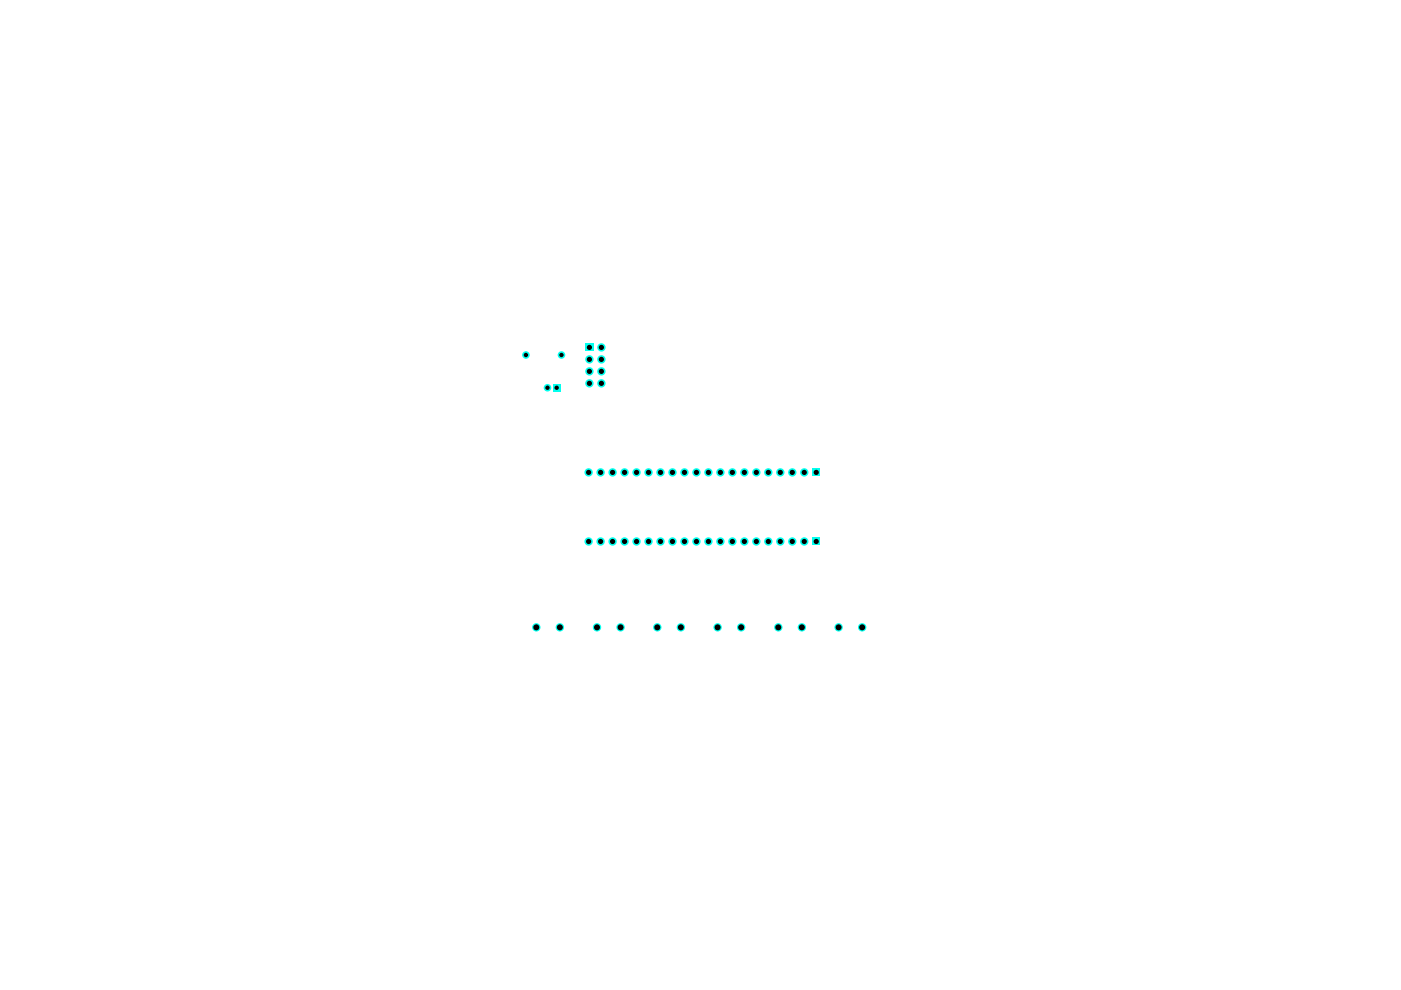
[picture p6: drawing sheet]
<svg xmlns="http://www.w3.org/2000/svg" width="297mm" height="210mm" viewBox="0 0 297 210" stroke-linecap="round" stroke-linejoin="round" font-family="sans-serif">
<g fill="#02ffee">
<path d="M172.2 99.3h1.7v1.7h-1.7z"/>
<path d="M172.2 114h1.7v1.7h-1.7z"/>
<path d="M124.1 72.8h1.8v1.7h-1.8z"/>
<path d="M117.3 81.4h1.6v1.6h-1.6z"/>
<circle cx="177.8" cy="133" r=".89"/>
<circle cx="182.8" cy="133" r=".89"/>
<circle cx="165" cy="133" r=".89"/>
<circle cx="170" cy="133" r=".89"/>
<circle cx="168" cy="114.8" r=".89"/>
<circle cx="152.7" cy="114.8" r=".89"/>
<circle cx="155.3" cy="114.8" r=".89"/>
<circle cx="157.8" cy="114.8" r=".89"/>
<circle cx="160.4" cy="114.8" r=".89"/>
<circle cx="162.9" cy="114.8" r=".89"/>
<circle cx="144.4" cy="133" r=".89"/>
<circle cx="152.1" cy="133" r=".89"/>
<circle cx="157.1" cy="133" r=".89"/>
<circle cx="140" cy="114.8" r=".89"/>
<circle cx="142.6" cy="114.8" r=".89"/>
<circle cx="145.1" cy="114.8" r=".89"/>
<circle cx="147.7" cy="114.8" r=".89"/>
<circle cx="150.2" cy="114.8" r=".89"/>
<circle cx="142.6" cy="100.2" r=".89"/>
<circle cx="140" cy="100.2" r=".89"/>
<circle cx="165.4" cy="114.8" r=".89"/>
<circle cx="170.5" cy="100.2" r=".89"/>
<circle cx="168" cy="100.2" r=".89"/>
<circle cx="170.5" cy="114.8" r=".89"/>
<circle cx="165.4" cy="100.2" r=".89"/>
<circle cx="162.9" cy="100.2" r=".89"/>
<circle cx="160.4" cy="100.2" r=".89"/>
<circle cx="157.8" cy="100.2" r=".89"/>
<circle cx="155.3" cy="100.2" r=".89"/>
<circle cx="113.7" cy="133" r=".89"/>
<circle cx="118.7" cy="133" r=".89"/>
<circle cx="124.8" cy="114.8" r=".89"/>
<circle cx="127.3" cy="114.8" r=".89"/>
<circle cx="129.9" cy="114.8" r=".89"/>
<circle cx="119" cy="75.3" r=".8"/>
<circle cx="111.5" cy="75.3" r=".8"/>
<circle cx="127.5" cy="73.7" r=".89"/>
<circle cx="125" cy="76.2" r=".89"/>
<circle cx="116.1" cy="82.2" r=".8"/>
<circle cx="126.6" cy="133" r=".89"/>
<circle cx="131.6" cy="133" r=".89"/>
<circle cx="132.4" cy="114.8" r=".89"/>
<circle cx="135" cy="114.8" r=".89"/>
<circle cx="137.5" cy="114.8" r=".89"/>
<circle cx="139.4" cy="133" r=".89"/>
<circle cx="152.7" cy="100.2" r=".89"/>
<circle cx="150.2" cy="100.2" r=".89"/>
<circle cx="147.7" cy="100.2" r=".89"/>
<circle cx="145.1" cy="100.2" r=".89"/>
<circle cx="137.5" cy="100.2" r=".89"/>
<circle cx="135" cy="100.2" r=".89"/>
<circle cx="132.4" cy="100.2" r=".89"/>
<circle cx="124.8" cy="100.2" r=".89"/>
<circle cx="129.9" cy="100.2" r=".89"/>
<circle cx="127.3" cy="100.2" r=".89"/>
<circle cx="127.5" cy="76.2" r=".89"/>
<circle cx="125" cy="78.7" r=".89"/>
<circle cx="127.5" cy="78.7" r=".89"/>
<circle cx="125" cy="81.3" r=".89"/>
<circle cx="127.5" cy="81.3" r=".89"/>
</g>
<g fill="#000">
<circle cx="111.5" cy="75.3" r=".47"/>
<circle cx="119" cy="75.3" r=".47"/>
<circle cx="125" cy="76.2" r=".55"/>
<circle cx="125" cy="73.7" r=".55"/>
<circle cx="125" cy="78.7" r=".55"/>
<circle cx="127.5" cy="73.7" r=".55"/>
<circle cx="127.5" cy="76.2" r=".55"/>
<circle cx="127.5" cy="78.7" r=".55"/>
<circle cx="116.1" cy="82.2" r=".47"/>
<circle cx="118" cy="82.2" r=".47"/>
<circle cx="125" cy="81.3" r=".55"/>
<circle cx="127.5" cy="81.3" r=".55"/>
<circle cx="124.8" cy="100.2" r=".55"/>
<circle cx="124.8" cy="114.8" r=".55"/>
<circle cx="127.3" cy="100.2" r=".55"/>
<circle cx="127.3" cy="114.8" r=".55"/>
<circle cx="129.9" cy="100.2" r=".55"/>
<circle cx="129.9" cy="114.8" r=".55"/>
<circle cx="132.4" cy="100.2" r=".55"/>
<circle cx="132.4" cy="114.8" r=".55"/>
<circle cx="135" cy="100.2" r=".55"/>
<circle cx="135" cy="114.8" r=".55"/>
<circle cx="137.5" cy="100.2" r=".55"/>
<circle cx="137.5" cy="114.8" r=".55"/>
<circle cx="140" cy="100.2" r=".55"/>
<circle cx="140" cy="114.8" r=".55"/>
<circle cx="142.6" cy="100.2" r=".55"/>
<circle cx="142.6" cy="114.8" r=".55"/>
<circle cx="145.1" cy="100.2" r=".55"/>
<circle cx="145.1" cy="114.8" r=".55"/>
<circle cx="147.7" cy="100.2" r=".55"/>
<circle cx="147.7" cy="114.8" r=".55"/>
<circle cx="150.2" cy="100.2" r=".55"/>
<circle cx="150.2" cy="114.8" r=".55"/>
<circle cx="152.7" cy="100.2" r=".55"/>
<circle cx="152.7" cy="114.8" r=".55"/>
<circle cx="155.3" cy="100.2" r=".55"/>
<circle cx="155.3" cy="114.8" r=".55"/>
<circle cx="157.8" cy="100.2" r=".55"/>
<circle cx="157.8" cy="114.8" r=".55"/>
<circle cx="160.4" cy="100.2" r=".55"/>
<circle cx="160.4" cy="114.8" r=".55"/>
<circle cx="162.9" cy="100.2" r=".55"/>
<circle cx="162.9" cy="114.8" r=".55"/>
<circle cx="165.4" cy="100.2" r=".55"/>
<circle cx="165.4" cy="114.8" r=".55"/>
<circle cx="168" cy="100.2" r=".55"/>
<circle cx="168" cy="114.8" r=".55"/>
<circle cx="170.5" cy="100.2" r=".55"/>
<circle cx="170.5" cy="114.8" r=".55"/>
<circle cx="173.1" cy="100.2" r=".55"/>
<circle cx="173.1" cy="114.8" r=".55"/>
<circle cx="113.7" cy="133" r=".64"/>
<circle cx="118.7" cy="133" r=".64"/>
<circle cx="126.6" cy="133" r=".64"/>
<circle cx="131.6" cy="133" r=".64"/>
<circle cx="139.4" cy="133" r=".64"/>
<circle cx="144.4" cy="133" r=".64"/>
<circle cx="152.1" cy="133" r=".64"/>
<circle cx="157.1" cy="133" r=".64"/>
<circle cx="165" cy="133" r=".64"/>
<circle cx="170" cy="133" r=".64"/>
<circle cx="177.8" cy="133" r=".64"/>
<circle cx="182.8" cy="133" r=".64"/>
</g>
</svg>
